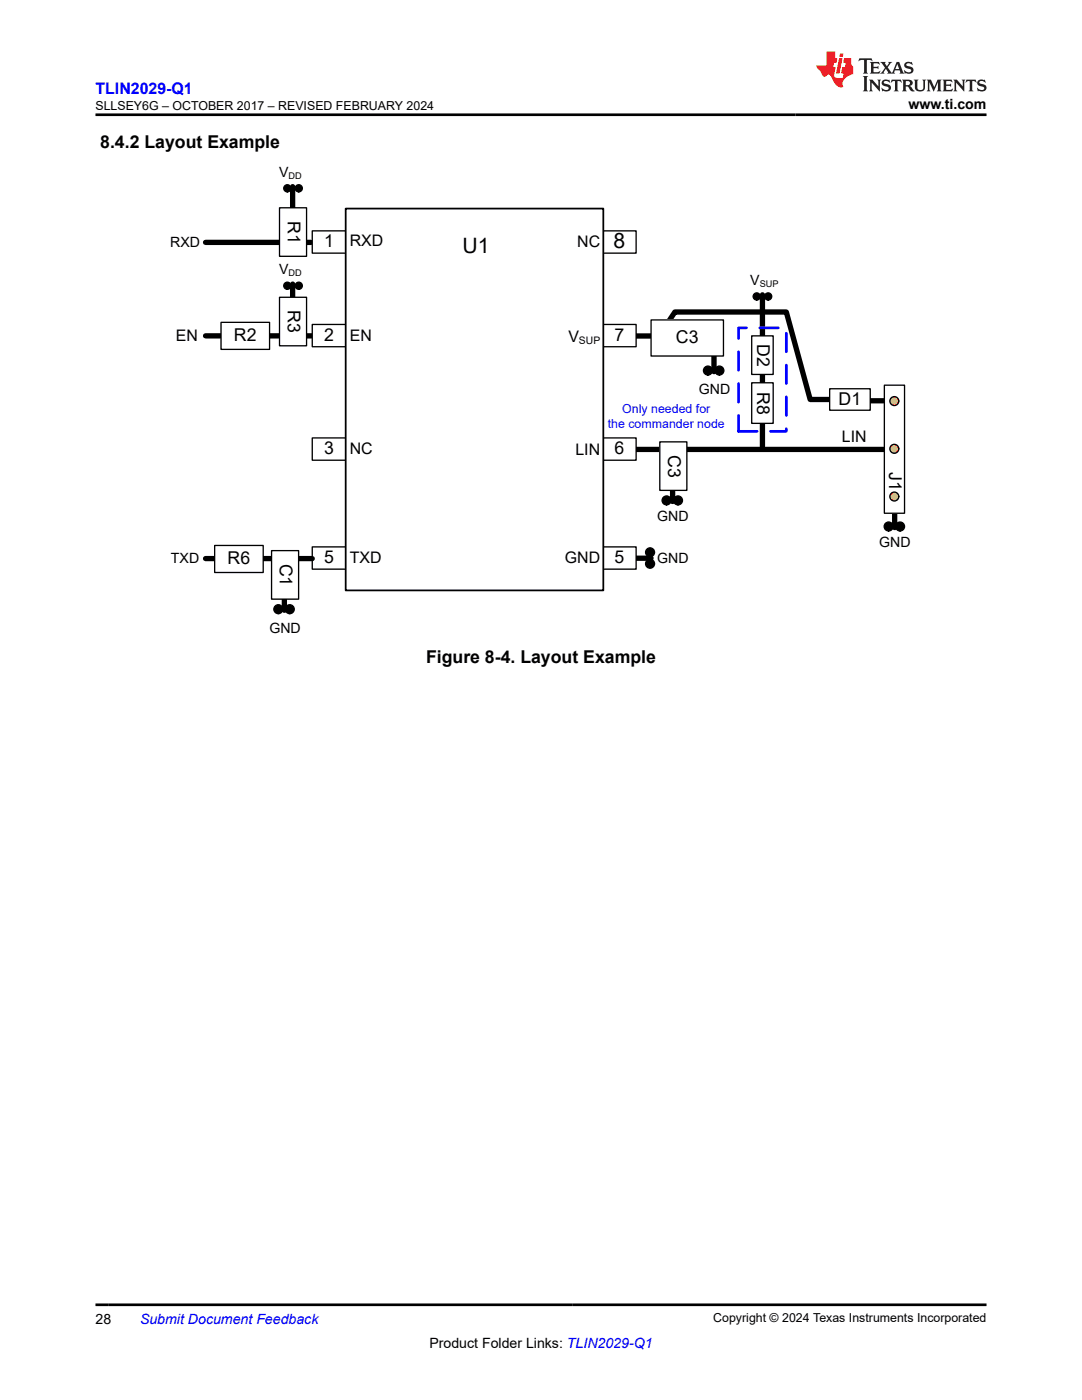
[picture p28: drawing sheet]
<svg xmlns="http://www.w3.org/2000/svg" width="216mm" height="279mm" viewBox="0 0 216 279" stroke-linecap="round" stroke-linejoin="round" font-family="sans-serif">
<defs><g id="words">
<g font-size="4.2">
<text x="92.3" y="50.5">U1</text>
<text x="122.4" y="49.6">8</text>
</g>
<g font-size="3.5">
<text x="20" y="29.6">8.4.2 Layout Example</text>
<text x="57.4" y="44.1" transform="rotate(90 57.4 44.1)">R1</text>
<text x="64.7" y="49.4">1</text>
<text x="57.4" y="61.9" transform="rotate(90 57.4 61.9)">R3</text>
<text x="46.7" y="68.1">R2</text>
<text x="64.7" y="68">2</text>
<text x="122.6" y="68">7</text>
<text x="134.9" y="68.5">C3</text>
<text x="151.1" y="68.6" transform="rotate(90 151.1 68.6)">D2</text>
<text x="151.1" y="78.2" transform="rotate(90 151.1 78.2)">R8</text>
<text x="167.3" y="80.8">D1</text>
<text x="64.7" y="90.7">3</text>
<text x="122.6" y="90.7">6</text>
<text x="133.3" y="90.8" transform="rotate(90 133.3 90.8)">C3</text>
<text x="177.4" y="94.1" transform="rotate(90 177.4 94.1)">J1</text>
<text x="45.4" y="112.6">R6</text>
<text x="55.8" y="112.5" transform="rotate(90 55.8 112.5)">C1</text>
<text x="64.7" y="112.4">5</text>
<text x="122.6" y="112.4">5</text>
<text x="85" y="132.3">Figure 8-4. Layout Example</text>
</g>
<text font-size="3.2" fill="#00f" x="19" y="18.7">TLIN2029-Q1</text>
<g font-size="3.2">
<text x="69.8" y="49.1">RXD</text>
<text x="115.2" y="49.3">NC</text>
<text x="35.1" y="68.1">EN</text>
<text x="69.8" y="68">EN</text>
<text x="113.4" y="68.2">V</text>
<text x="168" y="88.2">LIN</text>
<text x="69.8" y="90.6">NC</text>
<text x="114.8" y="90.9">LIN</text>
<text x="69.8" y="112.4">TXD</text>
<text x="112.7" y="112.4">GND</text>
</g>
<g font-size="2.8">
<text x="181.3" y="21.8">www.ti.com</text>
<text x="55.7" y="35.3">V</text>
<text x="34" y="49.3">RXD</text>
<text x="55.7" y="54.8">V</text>
<text x="149.7" y="57">V</text>
<text x="139.5" y="78.6">GND</text>
<text x="131.1" y="104">GND</text>
<text x="34.1" y="112.4">TXD</text>
<text x="131.1" y="112.4">GND</text>
<text x="175.5" y="109.2">GND</text>
<text x="53.7" y="126.3">GND</text>
<text x="19" y="264.2">28</text>
<text x="85.7" y="269">Product Folder Links: TLIN2029-Q1</text>
</g>
<text font-size="2.8" fill="#00f" x="27.9" y="264.2">Submit Document Feedback</text>
<g font-size="2.5">
<text x="19" y="21.9">SLLSEY6G – OCTOBER 2017 – REVISED FEBRUARY 2024</text>
<text x="142.3" y="263.9">Copyright © 2024 Texas Instruments Incorporated</text>
</g>
<g font-size="2.5" fill="#00f">
<text x="124.2" y="82.5">Only needed for</text>
<text x="121.3" y="85.5">the commander node</text>
</g>
<text font-size="2.1" x="115.5" y="68.6">SUP</text>
<g font-size="1.8">
<text x="57.6" y="35.7">DD</text>
<text x="57.6" y="55.2">DD</text>
<text x="151.6" y="57.3">SUP</text>
</g>
</g></defs>
<path d="M41 67h21.3M123.6 67.1h7.9M169.6 80h8M123.6 89.7h54M124 111.4h5.9" fill="none" stroke="#000" stroke-width="1.1"/>
<path d="M120.3 64.8h6.6v4.4h-6.6z" fill-rule="evenodd" fill="#fff"/>
<path d="M120.3 64.8h6.6v4.4h-6.6z" fill="none" stroke="#000" stroke-width=".26"/>
<path d="M120.3 87.4h6.6v4.4h-6.6z" fill-rule="evenodd" fill="#fff"/>
<path d="M120.3 87.4h6.6v4.4h-6.6z" fill="none" stroke="#000" stroke-width=".26"/>
<path d="M120.3 109.1h6.6v4.5h-6.6z" fill-rule="evenodd" fill="#fff"/>
<path d="M120.3 109.1h6.6v4.5h-6.6z" fill="none" stroke="#000" stroke-width=".26"/>
<path d="M120.3 46.1h6.6v4.4h-6.6z" fill-rule="evenodd" fill="#fff"/>
<path d="M120.3 46.1h6.6v4.4h-6.6z" fill="none" stroke="#000" stroke-width=".26"/>
<path d="M41 48.4h21M58.5 41.7v8.8" fill="none" stroke="#000" stroke-width="1.1"/>
<path d="M62.3 46.1h6.7v4.4h-6.7z" fill-rule="evenodd" fill="#fff"/>
<path d="M62.3 46.1h6.7v4.4h-6.7z" fill="none" stroke="#000" stroke-width=".26"/>
<path d="M62.3 64.8h6.7v4.4h-6.7z" fill-rule="evenodd" fill="#fff"/>
<path d="M62.3 64.8h6.7v4.4h-6.7z" fill="none" stroke="#000" stroke-width=".26"/>
<path d="M62.3 87.4h6.7v4.4h-6.7z" fill-rule="evenodd" fill="#fff"/>
<path d="M62.3 87.4h6.7v4.4h-6.7z" fill="none" stroke="#000" stroke-width=".26"/>
<path d="M62.3 109.1h6.7v4.5h-6.7z" fill-rule="evenodd" fill="#fff"/>
<path d="M62.3 109.1h6.7v4.5h-6.7z" fill="none" stroke="#000" stroke-width=".26"/>
<path d="M69 41.6h51.4v76.2h-51.4z" fill-rule="evenodd" fill="#fff"/>
<path d="M69 41.6h51.4v76.2h-51.4z" fill="none" stroke="#000" stroke-width=".35"/>
<path d="M44.1 64.3h9.7v5.4h-9.7z" fill-rule="evenodd" fill="#fff"/>
<g fill="none" stroke="#000" stroke-width=".26">
<path d="M44.1 64.3h9.7v5.4h-9.7z"/>
<circle cx="57.3" cy="37.6" r=".71"/>
<circle cx="59.6" cy="37.6" r=".71"/>
</g>
<path d="M58.4 37.2v12.4" fill="none" stroke="#000" stroke-width="1.1"/>
<g fill="#000">
<circle cx="57.3" cy="37.6" r=".71"/>
<circle cx="59.6" cy="37.6" r=".71"/>
</g>
<path d="M55.8 41.5h5.4v9.7h-5.4z" fill-rule="evenodd" fill="#fff"/>
<g fill="none" stroke="#000" stroke-width=".26">
<path d="M55.8 41.5h5.4v9.7h-5.4z"/>
<circle cx="57.3" cy="57" r=".71"/>
<circle cx="59.6" cy="57" r=".71"/>
</g>
<path d="M58.4 56.7v5.6M41 111.5h21.3" fill="none" stroke="#000" stroke-width="1.1"/>
<g fill="#000">
<circle cx="57.3" cy="57" r=".71"/>
<circle cx="59.6" cy="57" r=".71"/>
</g>
<path d="M55.8 59.3h5.4v9.7h-5.4z" fill-rule="evenodd" fill="#fff"/>
<path d="M55.8 59.3h5.4v9.7h-5.4z" fill="none" stroke="#000" stroke-width=".26"/>
<path d="M42.8 108.9h9.7v5.4h-9.7z" fill-rule="evenodd" fill="#fff"/>
<g fill="none" stroke="#000" stroke-width=".26">
<path d="M42.8 108.9h9.7v5.4h-9.7z"/>
<circle cx="55.5" cy="121.6" r=".89"/>
<circle cx="57.8" cy="121.6" r=".89"/>
</g>
<path d="M56.7 117.1v4.7" fill="none" stroke="#000" stroke-width="1.1"/>
<g fill="#000">
<circle cx="55.5" cy="121.6" r=".89"/>
<circle cx="57.8" cy="121.6" r=".89"/>
</g>
<path d="M54.2 109.9h5.4v9.7h-5.4z" fill-rule="evenodd" fill="#fff"/>
<g fill="none" stroke="#000" stroke-width=".26">
<path d="M54.2 109.9h5.4v9.7h-5.4z"/>
<circle cx="133" cy="99.9" r=".89"/>
<circle cx="135.3" cy="99.9" r=".89"/>
<circle cx="129.7" cy="112.5" r=".89"/>
<circle cx="129.7" cy="110.2" r=".89"/>
</g>
<g fill="#000">
<circle cx="133" cy="99.9" r=".89"/>
<circle cx="135.3" cy="99.9" r=".89"/>
<circle cx="129.7" cy="112.5" r=".89"/>
<circle cx="129.7" cy="110.2" r=".89"/>
</g>
<path d="M134.2 95.4v4.7" fill="none" stroke="#000" stroke-width="1.1"/>
<path d="M131.7 88.2h5.4v9.7h-5.4z" fill-rule="evenodd" fill="#fff"/>
<g fill="none" stroke="#000" stroke-width=".26">
<path d="M131.7 88.2h5.4v9.7h-5.4z"/>
<circle cx="141.3" cy="74" r=".89"/>
<circle cx="143.5" cy="74" r=".89"/>
<circle cx="177.3" cy="105.1" r=".89"/>
<circle cx="179.6" cy="105.1" r=".89"/>
</g>
<path d="M142.5 69.5v4.7M178.5 100.6v4.7" fill="none" stroke="#000" stroke-width="1.1"/>
<g fill="#000">
<circle cx="141.3" cy="74" r=".89"/>
<circle cx="143.5" cy="74" r=".89"/>
<circle cx="177.3" cy="105.1" r=".89"/>
<circle cx="179.6" cy="105.1" r=".89"/>
</g>
<path d="M176.5 76.9h4v25.5h-4z" fill-rule="evenodd" fill="#fff"/>
<path d="M176.5 76.9h4v25.5h-4z" fill="none" stroke="#000" stroke-width=".26"/>
<circle cx="178.4" cy="89.6" r=".89" fill="#ffc000"/>
<circle cx="178.4" cy="89.6" r=".89" fill="none" stroke="#000" stroke-width=".26"/>
<circle cx="178.4" cy="99.1" r=".89" fill="#ffc000"/>
<circle cx="178.4" cy="99.1" r=".89" fill="none" stroke="#000" stroke-width=".26"/>
<circle cx="178.4" cy="80" r=".89" fill="#ffc000"/>
<g fill="none" stroke="#000" stroke-width=".26">
<circle cx="151" cy="59.2" r=".71"/>
<circle cx="153.3" cy="59.2" r=".71"/>
<circle cx="178.4" cy="80" r=".89"/>
</g>
<path d="M152.1 58.8v30.9" fill="none" stroke="#000" stroke-width="1.1"/>
<g fill="#000">
<circle cx="151" cy="59.2" r=".71"/>
<circle cx="153.3" cy="59.2" r=".71"/>
</g>
<path d="M150 67h4.3v7.7h-4.3z" fill-rule="evenodd" fill="#fff"/>
<path d="M150 67h4.3v7.7h-4.3z" fill="none" stroke="#000" stroke-width=".26"/>
<path d="M131.5 67l3.2-4.7h22.2l4.8 17.4h3.8" fill="none" stroke="#000" stroke-width="1.1"/>
<path d="M129.9 63.9h14.5v7.2h-14.5z" fill-rule="evenodd" fill="#fff"/>
<path d="M129.9 63.9h14.5v7.2h-14.5z" fill="none" stroke="#000" stroke-width=".26"/>
<path d="M165.5 77.6h8.1v4.3h-8.1z" fill-rule="evenodd" fill="#fff"/>
<path d="M165.5 77.6h8.1v4.3h-8.1z" fill="none" stroke="#000" stroke-width=".26"/>
<path d="M150 76.4h4.3v8.1h-4.3z" fill-rule="evenodd" fill="#fff"/>
<path d="M150 76.4h4.3v8.1h-4.3z" fill="none" stroke="#000" stroke-width=".26"/>
<path d="M147.4 65.4h9.5v20.7h-9.5z" fill="none" stroke="#00f" stroke-width=".53" stroke-dasharray="3.7 2.6"/>
<path d="M171.5 11.6l-.2 .6 .5-.2h.6v.1v2.2l-.2 .4h1l-.2-.4v-2.2v-.1h.5l.5 .2-.1-.6zM173.6 12.4l.2 .3v1.6l-.2 .4h1.9l.1-.6a1.08 1.08 0 0 1-1.3 .2v-.7h.6l.4 .2v-.7l-.4 .2h-.6v-.5l.2-.2a1 1 0 0 1 1 .3l-.1-.5zM175.7 12.4l.9 1.1-1 1.2h.9l-.2-.2 .5-.8 .4 .8-.2 .2h1.6l-.2-.2 .2-.5h.9l.1 .5-.1 .2h.9l-.2-.4-.8-1.9h-.5l-.9 2.1-.9-1.1 .9-1h-.8l.2 .2-.4 .6-.4-.6 .2-.2zM179 12.8l.4 1h-.7zM180.7 12.5a.65 .65 0 0 0-.2 .7 .65 .65 0 0 0 .6 .5l.6 .1 .1 .3a.79 .79 0 0 1-.7 .4 .79 .79 0 0 1-.7-.5l.1 .7 .2-.1a.93 .93 0 0 0 1.1 0 .93 .93 0 0 0 .4-.9 1.46 1.46 0 0 0-1.2-.6l-.1-.3a1.09 1.09 0 0 1 1.2 .2l-.2-.6-.1 .1-.5-.2zM172.2 15.2l.2 .4v2.2l-.2 .4h1l-.2-.4v-2.2l.2-.4zM173.4 15.9l.2 .4v1.5l-.2 .4h.8l-.3-.4 .1-1.3 1.6 1.8v-2l.2-.4h-.7l.1 .2 .1 1.1-1.2-1.3zM176.2 16a.65 .65 0 0 0-.2 .8 .65 .65 0 0 0 .6 .4l.6 .2 .1 .2a.79 .79 0 0 1-.7 .4 .79 .79 0 0 1-.7-.5l.1 .7 .2-.1a.93 .93 0 0 0 1.1 .1 .93 .93 0 0 0 .4-1 1.46 1.46 0 0 0-1.2-.5l-.1-.4a1.09 1.09 0 0 1 1.2 .2l-.1-.6-.2 .1-.5-.1zM177.9 15.9l-.1 .6a.63 .63 0 0 1 .8-.3v1.6l-.3 .4h1l-.2-.4v-1.6a.66 .66 0 0 1 .8 .3l-.1-.6zM180 15.9l.2 .4v1.5l-.2 .4h1l-.2-.2-.1-.7h.5l.1 .2a.79 .79 0 0 0 1.2 .6l-1-.9a.61 .61 0 0 0 .6-.6 .61 .61 0 0 0-.5-.7zM180.8 16.2h.1a.47 .47 0 0 1 .5 .1 .47 .47 0 0 1 .1 .5l-.1 .1-.7 .1zM182.3 15.9l.2 .2a2.27 2.27 0 0 0 .4 2 1.04 1.04 0 0 0 1.7-.7v-1.3l.2-.2h-.8l.2 .4v1.1a.6 .6 0 0 1-.6 .6 .6 .6 0 0 1-.6-.6v-1.1l.3-.4zM184.9 15.9l.2 .4v1.5l-.2 .4h.8l-.3-.4v-1.4l.9 1.9 .9-1.9v1.4l-.3 .4h1l-.2-.4v-1.5l.2-.4h-.8l-.7 1.5-.6-1.5zM188.1 15.9l.2 .4v1.5l-.2 .4h1.9l.1-.6a1.09 1.09 0 0 1-1.3 .2v-.7h.6l.4 .2v-.6l-.4 .2h-.6v-.6l.2-.1a1.01 1.01 0 0 1 1 .3l-.1-.6zM190.2 15.9l.3 .4v1.5l-.3 .4h.8l-.2-.4v-1.3l1.6 1.8v-2l.2-.4h-.7l.2 .2v1.1l-1.2-1.3zM192.8 15.9l-.1 .6a.63 .63 0 0 1 .8-.3v1.6l-.3 .4h1l-.2-.4v-1.6a.66 .66 0 0 1 .8 .3l-.1-.6zM195.2 16a.65 .65 0 0 0-.2 .8 .65 .65 0 0 0 .6 .4l.6 .2 .2 .2a.79 .79 0 0 1-.7 .4 .79 .79 0 0 1-.7-.5l.1 .7 .2-.1a.93 .93 0 0 0 1 .1 .93 .93 0 0 0 .5-1 1.46 1.46 0 0 0-1.3-.5v-.4a1.09 1.09 0 0 1 1.2 .2l-.2-.6-.2 .1-.5-.1z" fill="#231f20"/>
<path d="M164.9 10.3v2.7h-2l.1 .4 .8 1a.95 .95 0 0 0 1 .9 .59 .59 0 0 1 .5-.4 .59 .59 0 0 1 .5 .3l.4 .8a1.59 1.59 0 0 0 2.1 1.4 1.61 1.61 0 0 1 1-2.3l1-.3-.1-1.5a1.59 1.59 0 0 1-.3-1.7h-1.5l-.2 .9h.6l-.2 .9h-.5l-.2 .9v.3l.4 .1-.1 .9h-.7a.73 .73 0 0 1-1-.7l.3-1.5h-.5l.1-.9h.5l.2-.9h-.5v-1.3zM167.4 11.6l-.6 3.1h.7l.6-3.1zM167.6 10.7l-.1 .6h.7l.1-.6z" fill="#ed1c24"/>
<path d="M19 22.9h177.8M19 260.4h177.8" fill="none" stroke="#000" stroke-width=".53"/>
<use href="#words"/>
</svg>
